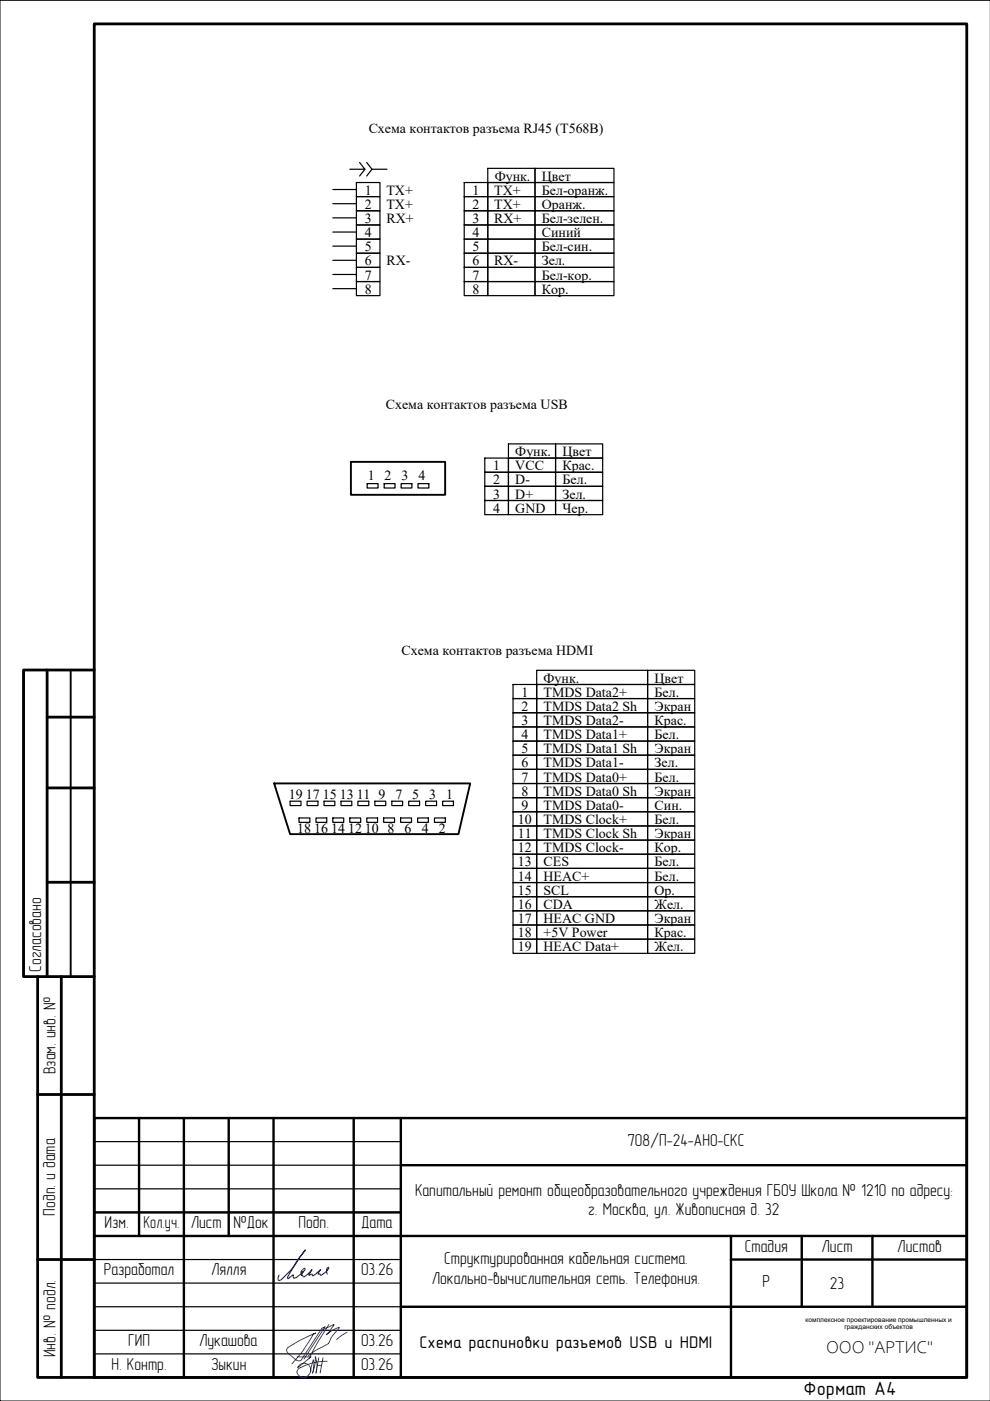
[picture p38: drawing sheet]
<svg xmlns="http://www.w3.org/2000/svg" width="210mm" height="297mm" viewBox="0 0 210 297" stroke-linecap="round" stroke-linejoin="round" font-family="sans-serif">
<defs><g id="words">
<text font-size="4.1" x="170.4" y="295.7">Формат А4</text>
<text font-size="3.8" x="175.1" y="286.9">ООО &quot;АРТИС&quot;</text>
<g font-size="3.7">
<text x="8.7" y="206" transform="rotate(-90 8.7 206)">Согласовано</text>
<text x="11.7" y="227.8" transform="rotate(-90 11.7 227.8)">Взам. инв. №</text>
<text x="133" y="243.1">708/П-24-АНО-СКС</text>
<text x="11.7" y="257.7" transform="rotate(-90 11.7 257.7)">Подп. и дата</text>
<text x="88" y="253.5">Капитальный ремонт общеобразовательного учреждения ГБОУ Школа № 1210 по адресу:</text>
<text x="124.7" y="257.7">г. Москва, ул. Живописная д. 32</text>
<text x="22.2" y="260.4">Изм.</text>
<text x="30.4" y="260.4">Кол.уч.</text>
<text x="40.4" y="260.4">Лист</text>
<text x="49.5" y="260.4">№Док</text>
<text x="63.3" y="260.4">Подп.</text>
<text x="76.6" y="260.4">Дата</text>
<text x="94.2" y="268">Структурированная кабельная система.</text>
<text x="157.9" y="265.4">Стадия</text>
<text x="174.2" y="265.4">Лист</text>
<text x="190.2" y="265.4">Листов</text>
<text x="22" y="270.4">Разработал</text>
<text x="44.7" y="270.4">Лялля</text>
<text x="76.6" y="270.4">03.26</text>
<text x="91.5" y="272.2">Локально-вычислительная сеть. Телефония.</text>
<text x="161.7" y="272.9">Р</text>
<text x="176" y="273.3">23</text>
<text x="11.7" y="287.7" transform="rotate(-90 11.7 287.7)">Инв. № подл.</text>
<text x="27.2" y="285.4">ГИП</text>
<text x="42.2" y="285.4">Лукашова</text>
<text x="76.6" y="285.4">03.26</text>
<text x="23.6" y="290.5">Н. Контр.</text>
<text x="44.7" y="290.4">Зыкин</text>
<text x="76.6" y="290.4">03.26</text>
</g>
<text font-size="3.6" x="88.9" y="285.8">Схема распиновки разъемов USB и HDMI</text>
<g font-size="3">
<text x="78.2" y="28.2">Схема контактов разъема RJ45 (T568B)</text>
<text x="77.3" y="41.3">1</text>
<text x="81.9" y="41.3">ТХ+</text>
<text x="100.2" y="41.3">1</text>
<text x="104.8" y="41.3">ТХ+</text>
<text x="104.9" y="38.3">Функ.</text>
<text x="114.9" y="38.3">Цвет</text>
<text x="114.9" y="41.3">Бел-оранж.</text>
<text x="77.3" y="44.3">2</text>
<text x="77.3" y="47.3">3</text>
<text x="81.9" y="44.3">ТХ+</text>
<text x="81.9" y="47.3">RХ+</text>
<text x="100.2" y="44.3">2</text>
<text x="100.2" y="47.3">3</text>
<text x="104.8" y="44.3">ТХ+</text>
<text x="104.8" y="47.3">RХ+</text>
<text x="114.9" y="44.3">Оранж.</text>
<text x="114.9" y="47.3">Бел-зелен.</text>
<text x="77.3" y="50.3">4</text>
<text x="77.3" y="53.3">5</text>
<text x="100.2" y="50.3">4</text>
<text x="100.2" y="53.3">5</text>
<text x="114.9" y="50.3">Синий</text>
<text x="114.9" y="53.3">Бел-син.</text>
<text x="77.3" y="56.3">6</text>
<text x="77.3" y="59.3">7</text>
<text x="81.9" y="56.3">RХ-</text>
<text x="100.2" y="56.3">6</text>
<text x="100.2" y="59.3">7</text>
<text x="104.8" y="56.3">RХ-</text>
<text x="114.9" y="56.3">Зел.</text>
<text x="114.9" y="59.3">Бел-кор.</text>
<text x="77.3" y="62.3">8</text>
<text x="100.2" y="62.3">8</text>
<text x="114.9" y="62.3">Кор.</text>
<text x="81.8" y="86.6">Схема контактов разъема USB</text>
<text x="78" y="101.8">1</text>
<text x="81.6" y="101.8">2</text>
<text x="85.2" y="101.8">3</text>
<text x="88.8" y="101.8">4</text>
<text x="104.6" y="99.7">1</text>
<text x="109.3" y="99.7">VCC</text>
<text x="109.3" y="96.7">Функ.</text>
<text x="119.3" y="96.7">Цвет</text>
<text x="119.3" y="99.7">Крас.</text>
<text x="104.6" y="102.7">2</text>
<text x="104.6" y="105.7">3</text>
<text x="109.3" y="102.7">D-</text>
<text x="109.3" y="105.7">D+</text>
<text x="119.3" y="102.7">Бел.</text>
<text x="119.3" y="105.7">Зел.</text>
<text x="104.6" y="108.7">4</text>
<text x="109.3" y="108.7">GND</text>
<text x="119.3" y="108.7">Чер.</text>
<text x="85.1" y="138.9">Схема контактов разъема HDMI</text>
<text x="110.6" y="147.7">1</text>
<text x="115.3" y="147.7">TMDS Data2+</text>
<text x="115.3" y="144.7">Функ.</text>
<text x="138.8" y="144.7">Цвет</text>
<text x="138.8" y="147.7">Бел.</text>
<text x="110.6" y="150.7">2</text>
<text x="110.6" y="153.7">3</text>
<text x="115.3" y="150.7">TMDS Data2 Sh</text>
<text x="115.3" y="153.7">TMDS Data2-</text>
<text x="138.8" y="150.7">Экран</text>
<text x="138.8" y="153.7">Крас.</text>
<text x="110.6" y="156.7">4</text>
<text x="110.6" y="159.7">5</text>
<text x="115.3" y="156.7">TMDS Data1+</text>
<text x="115.3" y="159.7">TMDS Data1 Sh</text>
<text x="138.8" y="156.7">Бел.</text>
<text x="138.8" y="159.7">Экран</text>
<text x="110.6" y="162.7">6</text>
<text x="110.6" y="165.7">7</text>
<text x="115.3" y="162.7">TMDS Data1-</text>
<text x="115.3" y="165.7">TMDS Data0+</text>
<text x="138.8" y="162.7">Зел.</text>
<text x="138.8" y="165.7">Бел.</text>
<text x="61.3" y="169.4">19</text>
<text x="64.9" y="169.4">17</text>
<text x="68.4" y="169.4">15</text>
<text x="72" y="169.4">13</text>
<text x="75.6" y="169.4">11</text>
<text x="80.2" y="169.4">9</text>
<text x="83.8" y="169.4">7</text>
<text x="87.4" y="169.4">5</text>
<text x="91" y="169.4">3</text>
<text x="94.6" y="169.4">1</text>
<text x="110.6" y="168.7">8</text>
<text x="110.6" y="171.7">9</text>
<text x="115.3" y="168.7">TMDS Data0 Sh</text>
<text x="115.3" y="171.7">TMDS Data0-</text>
<text x="138.8" y="168.7">Экран</text>
<text x="138.8" y="171.7">Син.</text>
<text x="63" y="176.7">18</text>
<text x="66.6" y="176.7">16</text>
<text x="70.2" y="176.7">14</text>
<text x="73.8" y="176.7">12</text>
<text x="77.4" y="176.7">10</text>
<text x="82.2" y="176.7">8</text>
<text x="85.8" y="176.7">6</text>
<text x="89.4" y="176.7">4</text>
<text x="93" y="176.7">2</text>
<text x="109.8" y="174.7">10</text>
<text x="109.8" y="177.7">11</text>
<text x="115.3" y="174.7">TMDS Clock+</text>
<text x="115.3" y="177.7">TMDS Clock Sh</text>
<text x="138.8" y="174.7">Бел.</text>
<text x="138.8" y="177.7">Экран</text>
<text x="109.8" y="180.7">12</text>
<text x="109.8" y="183.7">13</text>
<text x="115.3" y="180.7">TMDS Clock-</text>
<text x="115.3" y="183.7">CES</text>
<text x="138.8" y="180.7">Кор.</text>
<text x="138.8" y="183.7">Бел.</text>
<text x="109.8" y="186.7">14</text>
<text x="109.8" y="189.7">15</text>
<text x="115.3" y="186.7">HEAC+</text>
<text x="115.3" y="189.7">SCL</text>
<text x="138.8" y="186.7">Бел.</text>
<text x="138.8" y="189.7">Ор.</text>
<text x="109.8" y="192.7">16</text>
<text x="109.8" y="195.7">17</text>
<text x="115.3" y="192.7">CDA</text>
<text x="115.3" y="195.7">HEAC GND</text>
<text x="138.8" y="192.7">Жел.</text>
<text x="138.8" y="195.7">Экран</text>
<text x="109.8" y="198.7">18</text>
<text x="109.8" y="201.7">19</text>
<text x="115.3" y="198.7">+5V Power</text>
<text x="115.3" y="201.7">HEAC Data+</text>
<text x="138.8" y="198.7">Крас.</text>
<text x="138.8" y="201.7">Жел.</text>
</g>
<g font-size="1.4">
<text x="170.8" y="280.2">комплексное проектирование промышленных и</text>
<text x="179" y="281.9">гражданских объектов</text>
</g>
</g></defs>
<!-- layer: 0 -->
<g fill="none" stroke="#000" stroke-width=".25">
<path d="M75.6 38.7h5v3h-5zM76.2 34.4l1.2 1.5h-3.2M77.4 35.9l-1.2 1.4M77.7 34.4l1.2 1.5-1.2 1.4M78.9 35.9h3.2M98.4 38.7h5v3h-5zM103.4 38.7h10v3h-10zM103.4 35.7h10v3h-10zM113.4 38.7h16.8v3h-16.8zM113.4 35.7h16.8v3h-16.8zM70.6 40.2h5M70.6 43.2h5"/>
<path d="M70.6 46.2h5M70.6 49.2h5M70.6 52.2h5M70.6 55.2h5M70.6 58.2h5M75.6 41.7h5v3h-5zM75.6 44.7h5v3h-5zM75.6 47.7h5v3h-5zM75.6 50.7h5v3h-5zM75.6 53.7h5v3h-5zM75.6 56.7h5v3h-5zM75.6 59.7h5v3h-5z"/>
<path d="M98.4 41.7h5v3h-5zM98.4 44.7h5v3h-5zM98.4 47.7h5v3h-5zM98.4 50.7h5v3h-5zM98.4 53.7h5v3h-5zM98.4 56.7h5v3h-5zM98.4 59.7h5v3h-5zM103.4 41.7h10v3h-10zM103.4 44.7h10v3h-10zM103.4 47.7h10v3h-10zM103.4 50.7h10v3h-10zM103.4 53.7h10v3h-10z"/>
<path d="M103.4 56.7h10v3h-10zM103.4 59.7h10v3h-10zM113.4 41.7h16.8v3h-16.8zM113.4 44.7h16.8v3h-16.8zM113.4 47.7h16.8v3h-16.8zM113.4 50.7h16.8v3h-16.8zM113.4 53.7h16.8v3h-16.8zM113.4 56.7h16.8v3h-16.8zM113.4 59.7h16.8v3h-16.8zM70.6 61.2h5M102.8 97.1h5v3h-5zM107.8 97.1h10v3h-10z"/>
<path d="M107.8 94.1h10v3h-10zM117.8 97.1h10v3h-10zM117.8 94.1h10v3h-10zM77.9 102.5h2.3v1h-2.3zM81.4 102.5h2.4v1h-2.4zM85 102.5h2.3v1h-2.3zM88.6 102.5h2.3v1h-2.3zM102.8 100.1h5v3h-5zM102.8 103.1h5v3h-5zM102.8 106.1h5v3h-5zM107.8 100.1h10v3h-10zM107.8 103.1h10v3h-10z"/>
<path d="M107.8 106.1h10v3h-10zM117.8 100.1h10v3h-10zM117.8 103.1h10v3h-10zM117.8 106.1h10v3h-10zM108.8 145.1h5v3h-5zM108.8 148.1h5v3h-5zM108.8 151.1h5v3h-5zM108.8 154.1h5v3h-5zM108.8 157.1h5v3h-5zM113.8 145.1h23.5v3h-23.5zM113.8 148.1h23.5v3h-23.5zM113.8 142.1h23.5v3h-23.5z"/>
<path d="M113.8 151.1h23.5v3h-23.5zM113.8 154.1h23.5v3h-23.5zM113.8 157.1h23.5v3h-23.5zM137.3 145.1h10v3h-10zM137.3 148.1h10v3h-10zM137.3 151.1h10v3h-10zM137.3 154.1h10v3h-10zM137.3 142.1h10v3h-10zM137.3 157.1h10v3h-10zM61.5 169.9h2.3v.9h-2.3zM63.4 173.4h2.3v1h-2.3zM65.1 169.9h2.3v.9h-2.3z"/>
<path d="M67 173.4h2.3v1h-2.3zM68.7 169.9h2.3v.9h-2.3zM70.6 173.4h2.3v1h-2.3zM72.3 169.9h2.3v.9h-2.3zM74.2 173.4h2.3v1h-2.3zM75.9 169.9h2.3v.9h-2.3zM77.8 173.4h2.3v1h-2.3zM79.5 169.9h2.3v.9h-2.3zM81.3 173.4h2.4v1h-2.4zM83.1 169.9h2.3v.9h-2.3zM84.9 173.4h2.3v1h-2.3zM86.7 169.9h2.3v.9h-2.3z"/>
<path d="M88.5 173.4h2.3v1h-2.3zM90.3 169.9h2.3v.9h-2.3zM92.1 173.4h2.3v1h-2.3zM93.9 169.9h2.2v.9h-2.2zM108.8 160.1h5v3h-5zM108.8 163.1h5v3h-5zM108.8 166.1h5v3h-5zM108.8 169.1h5v3h-5zM108.8 172.1h5v3h-5zM108.8 175.1h5v3h-5zM108.8 178.1h5v3h-5zM113.8 160.1h23.5v3h-23.5z"/>
<path d="M113.8 163.1h23.5v3h-23.5zM113.8 166.1h23.5v3h-23.5zM113.8 169.1h23.5v3h-23.5zM113.8 172.1h23.5v3h-23.5zM113.8 175.1h23.5v3h-23.5zM113.8 178.1h23.5v3h-23.5zM137.3 160.1h10v3h-10zM137.3 163.1h10v3h-10zM137.3 166.1h10v3h-10zM137.3 169.1h10v3h-10zM137.3 172.1h10v3h-10zM137.3 175.1h10v3h-10z"/>
<path d="M137.3 178.1h10v3h-10zM108.8 181.1h5v3h-5zM108.8 184.1h5v3h-5zM108.8 187.1h5v3h-5zM108.8 190.1h5v3h-5zM108.8 193.1h5v3h-5zM108.8 196.1h5v3h-5zM108.8 199.1h5v3h-5zM113.8 181.1h23.5v3h-23.5zM113.8 184.1h23.5v3h-23.5zM113.8 187.1h23.5v3h-23.5zM113.8 190.1h23.5v3h-23.5z"/>
<path d="M113.8 193.1h23.5v3h-23.5zM113.8 196.1h23.5v3h-23.5zM113.8 199.1h23.5v3h-23.5zM137.3 181.1h10v3h-10zM137.3 184.1h10v3h-10zM137.3 187.1h10v3h-10zM137.3 190.1h10v3h-10zM137.3 193.1h10v3h-10zM137.3 196.1h10v3h-10zM137.3 199.1h10v3h-10z"/>
</g>
<path d="M74.4 97.9h20v7h-20zM58.1 166.1h41.6l-2.5 10.8h-35.7z" fill="none" stroke="#000" stroke-width=".4"/>
<path d="M20 5.1h185v286.9h-185zM10 152h10M10 142.1v65M20 142.1h-15v65h3M10 167.1h10M10 187.1h10M13 207.1v84.9M20 207.1h-12v84.9h12M8 232.1h12M8 267h12" fill="none" stroke="#000" stroke-width=".59"/>
<path d="M5 142.1v65M15 142.1v65" fill="none" stroke="#000" stroke-width=".4"/>
<g fill="none" stroke="#000" stroke-width=".51">
<path d="M20 237.1h185v54.9h-185zM29.5 237.1v25M39 237.1v54.9M48.5 237.1v25M58 237.1v54.9M75 237.1v54.9M85 237.1v54.9M20 257.1h65M85 247h120M20 262.1h185M85 277.1h120M155 262.1v29.9"/>
<path d="M155 267h50M170 262.1v15M185 262.1v15"/>
</g>
<path d="M20 257.1h65M20 252.1h65M20 247h65M20 242h65M20 277.1h185M20 272h65M20 267h65M20 287h65M20 282.1h65" fill="none" stroke="#000" stroke-width=".25"/>
<path d="M69.4 270.1l-.1-.2a.75 .75 0 0 1 .4-1.2 2.77 2.77 0 0 1-1.8 1.6 .24 .24 0 0 0-.1-.2 .24 .24 0 0 0-.3 .1v-.2l.5-.8-.9 .8a.63 .63 0 0 1-.9 .4 .25 .25 0 0 0-.2-.3 .25 .25 0 0 0-.3 .2l-.2 .1v-.1l.7-1.1-.3 .3a2.13 2.13 0 0 1-1.7 1.1l-.1-.3-.2 .1v-.1l.4-.6-.4 .2a.93 .93 0 0 1 .8-.9 4.4 4.4 0 0 1-2.1 1.9 .36 .36 0 0 1-.5-.1 .36 .36 0 0 1 .1-.5l-1 .8-.2-.2a29.7 29.7 0 0 1 3.7-5.9 30.8 30.8 0 0 1-5 6.3l-.4 .2-.3-.1-.1-.4 .3-.6" fill="none" stroke="#00f" stroke-width=".25"/>
<path d="M63 287.7h3l-2.9 2.3a1.47 1.47 0 0 1 2.5-.4 1.47 1.47 0 0 1-.8 2.4 1.3 1.3 0 0 1-1.8-1.4l.7-.7M67.3 289.5h.9M67.6 287.9l-.6 3.2 .2-1.7-.3-1.8-.1 1.8-.5 1.7a5.2 5.2 0 0 0 .1-2.8l-.5 2.5M68.2 281.6l.7-.3-4.4 6.8M68.3 281.6l-4.5 6.9-.9-.1-1.7-1.3a.83 .83 0 0 1-.4-.8 .83 .83 0 0 1 .4-.7l2.2-1.3 3.5-1.7-.6 .4-2.1 3.4-2.3 2.8M68.3 282l2.5-1.2-.8 1.3-.8 .9 1.3-.9 1.4-.7-.7 1a6.2 6.2 0 0 0-1.5 2.4l-1.2 .7a10.6 10.6 0 0 0-3.2 2.1M68.5 287.9l-.6 3.2M69.4 288.6a11.7 11.7 0 0 0-5.7 1.4M69.7 280.8l-2.2 3.6-2 3.7M73.6 282.5l-1.2 .7-1 .8" fill="none" stroke="#00f" stroke-width=".21"/>
<!-- layer: 0 -->
<path d="M210 .1h-210v296.9h210" fill="none" stroke="#000" stroke-width=".21"/>
<use href="#words"/>
</svg>
